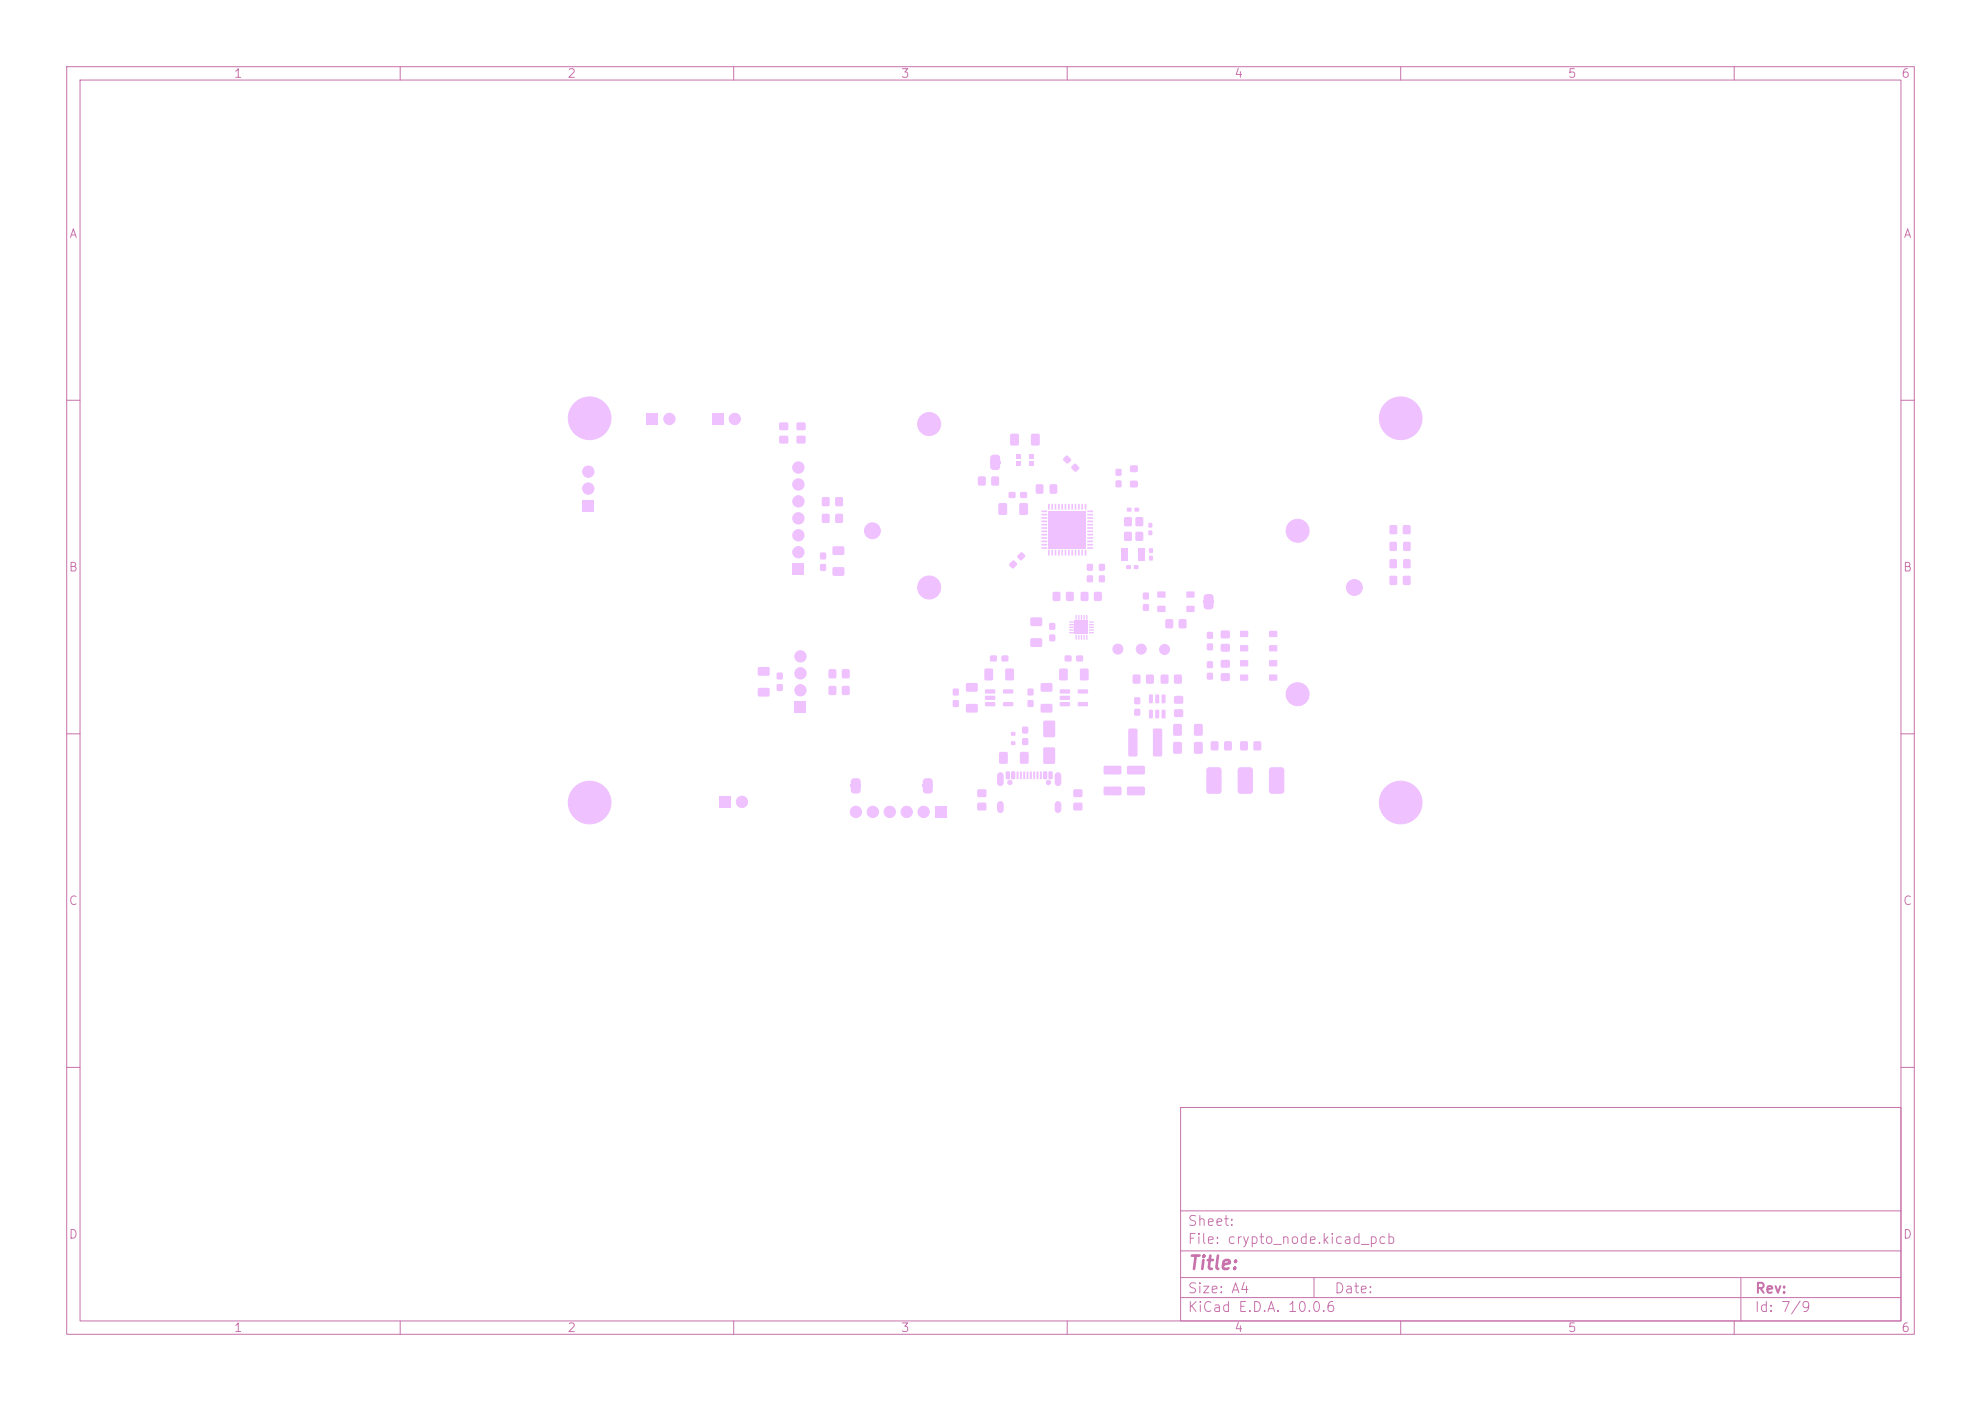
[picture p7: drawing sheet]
<svg xmlns="http://www.w3.org/2000/svg" width="297mm" height="210mm" viewBox="0 0 297 210" stroke-linecap="round" stroke-linejoin="round" font-family="sans-serif">
<defs><g id="words">
<text font-size="2" fill="#c872ab" x="178" y="190.8">Title:</text>
<g font-size="1.5" fill="#c872ab">
<text x="178" y="184.1">Sheet:</text>
<text x="178" y="186.8">File: crypto_node.kicad_pcb</text>
<text x="178" y="197">KiCad E.D.A. 10.0.6</text>
<text x="178" y="194.2">Size: A4</text>
<text x="200" y="194.2">Date:</text>
<text x="263" y="197">Id: 7/9</text>
<text x="263" y="194.2">Rev:</text>
</g>
<g font-size="1.3" fill="#c872ab">
<text x="35" y="12">1</text>
<text x="85" y="12">2</text>
<text x="135" y="12">3</text>
<text x="185" y="12">4</text>
<text x="235" y="12">5</text>
<text x="285" y="12">6</text>
<text x="10.3" y="36">A</text>
<text x="285.3" y="36">A</text>
<text x="10.2" y="86">B</text>
<text x="285.2" y="86">B</text>
<text x="10.2" y="136">C</text>
<text x="285.2" y="136">C</text>
<text x="10.2" y="186">D</text>
<text x="285.2" y="186">D</text>
<text x="35" y="200">1</text>
<text x="85" y="200">2</text>
<text x="135" y="200">3</text>
<text x="185" y="200">4</text>
<text x="235" y="200">5</text>
<text x="285" y="200">6</text>
</g>
</g></defs>
<g fill="none" stroke="#c872ab" stroke-width=".15">
<path d="M10 10h277v190h-277zM12 12h273v186h-273zM60 10v2M110 10v2M160 10v2M210 10v2M260 10v2M10 60h2M285 60h2M10 110h2M285 110h2M10 160h2"/>
<path d="M177 166h108v32h-108zM285 160h2M60 198v2M110 198v2M160 198v2M177 194.5h108M177 191.5h108M177 187.5h108M177 181.5h108M197 191.5v3M210 198v2M260 198v2"/>
<path d="M261 191.5v6.5"/>
</g>
<g fill="#efc1ff">
<path d="M180.4 90.1h1.6v.3h-1.6z"/>
<path d="M127.5 117.7h1.6v.2h-1.6z"/>
<path d="M138.3 117.7h1.6v.2h-1.6z"/>
<path d="M148.5 69.1h1.4v.3h-1.4z"/>
<path d="M163.3 94.8l.7-.1v.2h-.7z"/>
<path d="M163.3 94.4l.7-.1v.2h-.7z"/>
<path d="M163.3 94l.7-.1v.2h-.7z"/>
<path d="M163.3 93.6l.7-.1v.2h-.7z"/>
<path d="M163.3 93.2l.7-.1v.2h-.7z"/>
<path d="M162.9 92.2h.1v.7h-.2z"/>
<path d="M162.5 92.2h.1v.7h-.2z"/>
<path d="M162.1 92.2h.1v.7h-.2z"/>
<path d="M161.7 92.2h.1v.7h-.2z"/>
<path d="M161.3 92.2h.1v.7h-.2z"/>
<path d="M160.3 93.2l.7-.1v.2h-.7z"/>
<path d="M160.3 93.6l.7-.1v.2h-.7z"/>
<path d="M160.3 94l.7-.1v.2h-.7z"/>
<path d="M160.3 94.4l.7-.1v.2h-.7z"/>
<path d="M160.3 94.8l.7-.1v.2h-.7z"/>
<path d="M161.3 95.2h.1v.7h-.2z"/>
<path d="M161.7 95.2h.1v.7h-.2z"/>
<path d="M162.1 95.2h.1v.7h-.2z"/>
<path d="M162.5 95.2h.1v.7h-.2z"/>
<path d="M162.9 95.2h.1v.7h-.2z"/>
<path d="M161.2 93.1h1.9v1.9h-1.9z"/>
<path d="M158.9 103.4l1.4-.1 .1 .6-.1 .1h-1.3l-.1-.2z"/>
<path d="M158.9 104.3h1.4l.1 .5-.1 .1h-1.3l-.1-.1z"/>
<path d="M158.9 105.3l1.4-.1 .1 .6-.1 .1h-1.3l-.1-.2z"/>
<path d="M161.6 105.3l1.4-.1 .1 .6-.1 .1h-1.3l-.1-.2z"/>
<path d="M161.6 103.4l1.4-.1 .1 .6-.1 .1h-1.3l-.1-.2z"/>
<path d="M147.7 103.4l1.4-.1 .1 .6-.1 .1h-1.3l-.1-.2z"/>
<path d="M147.7 104.3h1.4l.1 .5-.1 .1h-1.3l-.1-.1z"/>
<path d="M147.7 105.3l1.4-.1 .1 .6-.1 .1h-1.3l-.1-.2z"/>
<path d="M150.4 105.3l1.4-.1 .1 .6-.1 .1h-1.3l-.1-.2z"/>
<path d="M150.4 103.4l1.4-.1 .1 .6-.1 .1h-1.3l-.1-.2z"/>
<path d="M154.6 65.1h1.2v1.6h-1.2z"/>
<path d="M151.5 65.1h1.2v1.6h-1.2z"/>
<path d="M119.5 65.4h1.2v1h-1.2z"/>
<path d="M119.5 63.4h1.2v1h-1.2z"/>
<path d="M125.3 77.1h1v1.2h-1z"/>
<path d="M123.3 77.1h1v1.2h-1z"/>
<path d="M126.3 102.9h1v1.2h-1z"/>
<path d="M124.3 102.9h1v1.2h-1z"/>
<path d="M144.9 105.6h1.6v1.2h-1.6z"/>
<path d="M144.9 102.4h1.6v1.2h-1.6z"/>
<path d="M172.3 106.4h.4l.1 .1v1.1v.1l-.5-.1z"/>
<path d="M173.2 106.4h.4l.2 .1v1.1l-.1 .1-.5-.1z"/>
<path d="M174.2 106.4h.4l.1 .1v1.1v.1l-.5-.1z"/>
<path d="M174.2 104.1h.4l.1 .1v1.1v.1l-.5-.1z"/>
<path d="M173.2 104.1h.4l.2 .1v1.1l-.1 .1-.5-.1z"/>
<path d="M172.3 104.1h.4l.1 .1v1.1v.1l-.5-.1z"/>
<path d="M154.5 92.6h1.7v1.2h-1.7z"/>
<path d="M154.5 95.7h1.7v1.2h-1.7z"/>
<path d="M152.4 68.1h.7v.7h-.7z"/>
<path d="M152.4 69.2h.7v.7h-.7z"/>
<path d="M154.2 69.2h.7v.7h-.7z"/>
<path d="M154.2 68.1h.7v.7h-.7z"/>
<path d="M116.9 65.4h1.2v1h-1.2z"/>
<path d="M116.9 63.4h1.2v1h-1.2z"/>
<path d="M125.3 74.6h1v1.2h-1z"/>
<path d="M123.3 74.6h1v1.2h-1z"/>
</g>
<g fill="#efc1ff" stroke="#efc1ff" stroke-width=".15">
<circle cx="207.6" cy="62.7" r=".4"/>
<circle cx="208.3" cy="61" r=".4"/>
<circle cx="208.3" cy="64.4" r=".4"/>
<circle cx="210" cy="60.3" r=".4"/>
<circle cx="210" cy="62.7" r="3.2"/>
<circle cx="210" cy="65.1" r=".4"/>
<circle cx="211.7" cy="61" r=".4"/>
<circle cx="211.7" cy="64.4" r=".4"/>
<circle cx="212.4" cy="62.7" r=".4"/>
</g>
<path d="M140.2 120.9h1.7v1.7h-1.7z" fill="#efc1ff"/>
<g fill="#efc1ff" stroke="#efc1ff" stroke-width=".15">
<circle cx="138.5" cy="121.7" r=".85"/>
<circle cx="135.9" cy="121.7" r=".85"/>
<circle cx="133.4" cy="121.7" r=".85"/>
<circle cx="130.9" cy="121.7" r=".85"/>
<circle cx="128.3" cy="121.7" r=".85"/>
</g>
<g fill="#efc1ff">
<path d="M180.6 89.2l.3-.1h.7l.3 .3v.7h-1.5z"/>
<path d="M180.4 90.4h1.5v.6l-.4 .3h-.7l-.3-.3z"/>
<path d="M152.9 75.5h1.2v1.6h-1.2z"/>
<path d="M149.7 75.5h1.2v1.6h-1.2z"/>
<path d="M157.9 88.8h1v1.2h-1z"/>
<path d="M159.9 88.8h1v1.2h-1z"/>
<path d="M153 112.8h1.2v1.6h-1.2z"/>
<path d="M149.8 112.8h1.2v1.6h-1.2z"/>
<path d="M176.8 92.9h1v1.2h-1z"/>
<path d="M174.8 92.9h1v1.2h-1z"/>
<path d="M174.1 101.2h1v1.2h-1z"/>
<path d="M176.1 101.2h1v1.2h-1z"/>
</g>
<circle cx="167.6" cy="97.3" r=".75" fill="#efc1ff" stroke="#efc1ff" stroke-width=".15"/>
<g fill="#efc1ff">
<path d="M160.7 69.9l.4-.4h.2l.5 .5v.2l-.4 .5h-.2l-.6-.5z"/>
<path d="M159.4 68.7l.5-.4h.1l.5 .5 .1 .2-.4 .4-.3 .1-.5-.6z"/>
<path d="M171.4 90.6h.8v.9h-.8z"/>
<path d="M171.4 88.9h.8v.9h-.8z"/>
</g>
<circle cx="174.6" cy="97.3" r=".75" fill="#efc1ff" stroke="#efc1ff" stroke-width=".15"/>
<g fill="#efc1ff">
<path d="M210.4 81.3h1v1.2h-1z"/>
<path d="M208.4 81.3h1v1.2h-1z"/>
<path d="M127.5 118h1.5v.6l-.4 .3h-.7l-.3-.3z"/>
<path d="M127.7 116.8l.3-.1h.7l.3 .3v.7h-1.5z"/>
<path d="M210.4 83.9h1v1.2h-1z"/>
<path d="M208.4 83.9h1v1.2h-1z"/>
<path d="M153.3 110.7h.8v.9h-.8z"/>
<path d="M153.3 109h.8v.9h-.8z"/>
<path d="M124.9 81.9h1.6v1.2h-1.6z"/>
<path d="M124.9 85.1h1.6v1.2h-1.6z"/>
<path d="M163 84.6h.8v.9h-.8z"/>
<path d="M163 86.3h.8v.9h-.8z"/>
<path d="M146.6 120.4h1.2v1h-1.2z"/>
<path d="M146.6 118.4h1.2v1h-1.2z"/>
<path d="M157.4 93.4h.8v1h-.8z"/>
<path d="M157.4 95.2h.8v.9h-.8z"/>
<path d="M138.3 118h1.5v.6l-.4 .3h-.7l-.3-.3z"/>
<path d="M138.5 116.8l.4-.1 .8 .1 .1 .3v.6h-1.5l.1-.6z"/>
<path d="M153 82.8h.3l.4 .5-.6 .7-.6-.6z"/>
<path d="M151.3 84.5l.6-.5 .6 .6-.7 .6-.5-.4z"/>
<path d="M153 73.8h.9v.8h-.9z"/>
<path d="M151.3 73.8h.9v.8h-.9z"/>
<path d="M181 94.8h.8v.9h-.8z"/>
<path d="M181 96.5h.8v.9h-.8z"/>
<path d="M106.8 62h1.7v1.7h-1.7z"/>
</g>
<circle cx="110.2" cy="62.8" r=".85" fill="#efc1ff" stroke="#efc1ff" stroke-width=".15"/>
<g fill="#efc1ff">
<path d="M181 100.9h.8v.9h-.8z"/>
<path d="M181 99.2h.8v.9h-.8z"/>
<path d="M156.1 105.6h1.6v1.2h-1.6z"/>
<path d="M156.1 102.4h1.6v1.2h-1.6z"/>
<path d="M142.9 105h.8v.9h-.8z"/>
<path d="M142.9 103.3h.8v.9h-.8z"/>
<path d="M113.7 103.2h1.6v1.2h-1.6z"/>
<path d="M113.7 100h1.6v1.2h-1.6z"/>
<path d="M167.3 72.1h.8v.9h-.8z"/>
<path d="M167.3 70.3h.8v1h-.8z"/>
<path d="M116.5 102.6h.8v.9h-.8z"/>
<path d="M116.5 100.9h.8v.9h-.8z"/>
</g>
<g fill="#efc1ff" stroke="#efc1ff" stroke-width=".15">
<circle cx="207.6" cy="120.3" r=".4"/>
<circle cx="208.3" cy="118.6" r=".4"/>
<circle cx="208.3" cy="122" r=".4"/>
<circle cx="210" cy="117.9" r=".4"/>
<circle cx="210" cy="120.3" r="3.2"/>
<circle cx="210" cy="122.7" r=".4"/>
<circle cx="211.7" cy="118.6" r=".4"/>
<circle cx="211.7" cy="122" r=".4"/>
<circle cx="212.4" cy="120.3" r=".4"/>
</g>
<g fill="#efc1ff">
<path d="M177.9 90.8h1.2v.9h-1.2z"/>
<path d="M173.5 90.8h1.2v.9h-1.2z"/>
<path d="M177.9 88.7h1.2v.9h-1.2z"/>
<path d="M173.5 88.7h1.2v.9h-1.2z"/>
<path d="M169.5 69.8h1v.9h-1z"/>
<path d="M169.5 72.1h1v.9h-1z"/>
<path d="M169 114.8h2.5l.2 .2-.1 .9-.2 .2h-2.3l-.1-.2z"/>
<path d="M169 118l2.5-.1 .2 .3-.1 .9-.2 .1h-2.3l-.1-.2z"/>
<path d="M161 120.4h1.2v1h-1.2z"/>
<path d="M161 118.4h1.2v1h-1.2z"/>
<path d="M150.8 100.3h1.2v1.6h-1.2z"/>
<path d="M147.6 100.3h1.2v1.6h-1.2z"/>
<path d="M157.4 72.6h1.1v1.4h-1.1z"/>
<path d="M155.3 72.6h1.1v1.4h-1.1z"/>
</g>
<g fill="#efc1ff" stroke="#efc1ff" stroke-width=".15">
<circle cx="86" cy="62.7" r=".4"/>
<circle cx="86.7" cy="61" r=".4"/>
<circle cx="86.7" cy="64.4" r=".4"/>
<circle cx="88.4" cy="60.3" r=".4"/>
<circle cx="88.4" cy="62.7" r="3.2"/>
<circle cx="88.4" cy="65.1" r=".4"/>
<circle cx="90.1" cy="61" r=".4"/>
<circle cx="90.1" cy="64.4" r=".4"/>
<circle cx="90.8" cy="62.7" r=".4"/>
</g>
<g fill="#efc1ff">
<path d="M183.1 96.6h1.2v1h-1.2z"/>
<path d="M183.1 94.6h1.2v1h-1.2z"/>
<path d="M148.7 71.5h1v1.2h-1z"/>
<path d="M146.7 71.5h1v1.2h-1z"/>
<path d="M154.1 105h.8v.9h-.8z"/>
<path d="M154.1 103.3h.8v.9h-.8z"/>
<path d="M168.9 84.7h.6v.6h-.6z"/>
<path d="M170 84.7h.7v.6h-.7z"/>
<path d="M161.4 98.3h.9v.8h-.9z"/>
<path d="M159.7 98.3h.9v.8h-.9z"/>
</g>
<g fill="#efc1ff" stroke="#efc1ff" stroke-width=".15">
<circle cx="86" cy="120.3" r=".4"/>
<circle cx="86.7" cy="118.6" r=".4"/>
<circle cx="86.7" cy="122" r=".4"/>
<circle cx="88.4" cy="117.9" r=".4"/>
<circle cx="88.4" cy="120.3" r="3.2"/>
<circle cx="88.4" cy="122.7" r=".4"/>
<circle cx="90.1" cy="118.6" r=".4"/>
<circle cx="90.1" cy="122" r=".4"/>
<circle cx="90.8" cy="120.3" r=".4"/>
</g>
<g fill="#efc1ff">
<path d="M156.5 108.1h1.6v2.3h-1.6z"/>
<path d="M156.5 112.1h1.6v2.3h-1.6z"/>
<path d="M175.9 108.6h1.2v1.6h-1.2z"/>
<path d="M179.1 108.6h1.2v1.6h-1.2z"/>
<path d="M165.5 114.8h2.5l.2 .2-.1 .9-.2 .2h-2.3l-.1-.2z"/>
<path d="M165.5 118l2.5-.1 .2 .3-.1 .9-.2 .1h-2.3l-.1-.2z"/>
<path d="M169 76.1h.6v.6h-.6z"/>
<path d="M170.1 76.1h.7v.6h-.7z"/>
<path d="M169.9 101.2h1v1.2h-1z"/>
<path d="M171.9 101.2h1v1.2h-1z"/>
<path d="M183.1 101h1.2v1h-1.2z"/>
<path d="M183.1 99h1.2v1h-1.2z"/>
</g>
<g fill="#efc1ff" stroke="#efc1ff" stroke-width=".15">
<circle cx="151.4" cy="117.3" r=".32"/>
<circle cx="157.2" cy="117.3" r=".32"/>
</g>
<g fill="#efc1ff">
<path d="M150.8 115.7l.4-.1 .2 .1v.9l-.1 .2-.5-.1z"/>
<path d="M151.6 115.7l.4-.1 .2 .1v.9l-.1 .2-.5-.1z"/>
<path d="M152.9 115.7h.3l-.1 1.1-.2-.1z"/>
<path d="M153.9 115.7h.3l-.1 1.1-.2-.1z"/>
<path d="M154.4 115.7h.3l-.1 1.1-.2-.1z"/>
<path d="M155.4 115.7h.3l-.1 1.1-.2-.1z"/>
<path d="M156.4 115.7l.4-.1 .2 .1v.9l-.1 .2-.5-.1z"/>
<path d="M157.2 115.7l.4-.1 .2 .1v.9l-.1 .2-.5-.1z"/>
<path d="M155.9 115.7h.3l-.1 1.1-.2-.1z"/>
<path d="M154.9 115.7h.3l-.1 1.1-.2-.1z"/>
<path d="M153.4 115.7h.3l-.1 1.1-.2-.1z"/>
<path d="M152.4 115.7h.3l-.1 1.1-.2-.1z"/>
</g>
<path d="M150 116.2v1.1M158.6 116.2v1.1M150 120.6v.8M158.6 120.6v.8" fill="none" stroke="#efc1ff" stroke-width="1"/>
<g fill="#efc1ff">
<path d="M172.2 79.5h.5v.7h-.5z"/>
<path d="M172.2 78.4h.5v.7h-.5z"/>
<path d="M151.6 109.7h.6v.6h-.6z"/>
<path d="M151.6 111.1h.6v.6h-.6z"/>
<path d="M126.3 100.4h1v1.2h-1z"/>
<path d="M124.3 100.4h1v1.2h-1z"/>
<path d="M181.6 111.2h1v1.2h-1z"/>
<path d="M183.6 111.2h1v1.2h-1z"/>
<path d="M164.1 88.8h1v1.2h-1z"/>
<path d="M162.1 88.8h1v1.2h-1z"/>
<path d="M190.3 101.1h1.2v.9h-1.2z"/>
<path d="M185.9 101.1h1.2v.9h-1.2z"/>
<path d="M190.3 99h1.2v.9h-1.2z"/>
<path d="M185.9 99h1.2v.9h-1.2z"/>
<path d="M185.9 94.6h1.2v.9h-1.2z"/>
<path d="M190.3 94.6h1.2v.9h-1.2z"/>
<path d="M185.9 96.7h1.2v.9h-1.2z"/>
<path d="M190.3 96.7h1.2v.9h-1.2z"/>
<path d="M123 82.9h.8v.9h-.8z"/>
<path d="M123 84.6h.8v.9h-.8z"/>
<path d="M172.3 83.3h.5v.7h-.5z"/>
<path d="M172.3 82.2h.5v.7h-.5z"/>
<path d="M148.4 69.5h1.5v.6l-.4 .3h-.7l-.3-.3z"/>
<path d="M148.6 68.3l.3-.1h.7l.3 .3v.7h-1.5z"/>
<path d="M186 111.2h1v1.2h-1z"/>
<path d="M188 111.2h1v1.2h-1z"/>
<path d="M150.2 98.3h.9v.8h-.9z"/>
<path d="M148.5 98.3h.9v.8h-.9z"/>
<path d="M210.4 78.8h1v1.2h-1z"/>
<path d="M208.4 78.8h1v1.2h-1z"/>
</g>
<circle cx="171.1" cy="97.3" r=".75" fill="#efc1ff" stroke="#efc1ff" stroke-width=".15"/>
<g fill="#efc1ff">
<path d="M176.1 106.4h1.2v1h-1.2z"/>
<path d="M176.1 104.4h1.2v1h-1.2z"/>
<path d="M190.4 115.1l.3-.1h1.4l.4 .2v3.3l-.2 .4-1.7 .1-.3-.2v-3.3z"/>
<path d="M185.7 115.1l.3-.1h1.4l.4 .2 .1 3.3-.3 .4-1.7 .1-.3-.2-.1-3.3z"/>
<path d="M181 115.1l.3-.1h1.4l.4 .2v3.3l-.2 .4-1.7 .1-.3-.2v-3.3z"/>
<path d="M162 100.3h1.2v1.6h-1.2z"/>
<path d="M158.8 100.3h1.2v1.6h-1.2z"/>
<path d="M164.8 84.6h.8v.9h-.8z"/>
<path d="M164.8 86.3h.8v.9h-.8z"/>
<path d="M175.9 111.3h1.2v1.6h-1.2z"/>
<path d="M179.1 111.3h1.2v1.6h-1.2z"/>
<path d="M97 62h1.7v1.7h-1.7z"/>
</g>
<circle cx="100.4" cy="62.8" r=".85" fill="#efc1ff" stroke="#efc1ff" stroke-width=".15"/>
<g fill="#efc1ff">
<path d="M170.1 104.6h.8v.9h-.8z"/>
<path d="M170.1 106.3h.8v.9h-.8z"/>
<path d="M210.4 86.4h1v1.2h-1z"/>
<path d="M208.4 86.4h1v1.2h-1z"/>
<path d="M172.9 109.3l1.1-.1 .2 .2v3.8l-.1 .2h-1l-.2-.2z"/>
<path d="M169.2 109.3l1.1-.1 .2 .2 .1 3.8-.2 .2h-1l-.2-.2z"/>
<path d="M170.6 82.2h1v1.8h-1z"/>
<path d="M168.1 82.2h1v1.8h-1z"/>
<path d="M107.8 119.4h1.7v1.7h-1.7z"/>
</g>
<circle cx="111.2" cy="120.2" r=".85" fill="#efc1ff" stroke="#efc1ff" stroke-width=".15"/>
<g fill="#efc1ff">
<path d="M168.6 77.6h1v1.2h-1z"/>
<path d="M168.6 79.8h1v1.2h-1z"/>
<path d="M170.3 79.8h1v1.2h-1z"/>
<path d="M170.3 77.6h1v1.2h-1z"/>
<path d="M163 82h.8l.1 .2-.9 .1z"/>
<path d="M163 81.5h.8l.1 .2-.9 .1z"/>
<path d="M163 81h.8l.1 .2-.9 .1z"/>
<path d="M163 80.5h.8l.1 .2-.9 .1z"/>
<path d="M163 80h.8l.1 .2-.9 .1z"/>
<path d="M163 79.5h.8l.1 .2-.9 .1z"/>
<path d="M163 79h.8l.1 .2-.9 .1z"/>
<path d="M163 78.5h.8l.1 .2-.9 .1z"/>
<path d="M163 78h.8l.1 .2-.9 .1z"/>
<path d="M163 77.5h.8l.1 .2-.9 .1z"/>
<path d="M163 77h.8l.1 .2-.9 .1z"/>
<path d="M163 76.5h.8l.1 .2-.9 .1z"/>
<path d="M162.6 75.5l.3 .1-.1 .8h-.2z"/>
<path d="M162.1 75.5l.3 .1-.1 .8h-.2z"/>
<path d="M161.6 75.5l.3 .1-.1 .8h-.2z"/>
<path d="M161.1 75.5l.3 .1-.1 .8h-.2z"/>
<path d="M160.6 75.5l.3 .1-.1 .8h-.2z"/>
<path d="M160.1 75.5l.3 .1-.1 .8h-.2z"/>
<path d="M159.6 75.5l.3 .1-.1 .8h-.2z"/>
<path d="M159.1 75.5l.3 .1-.1 .8h-.2z"/>
<path d="M158.6 75.5l.3 .1-.1 .8h-.2z"/>
<path d="M158.1 75.5l.3 .1-.1 .8h-.2z"/>
<path d="M157.6 75.5l.3 .1-.1 .8h-.2z"/>
<path d="M157.1 75.5l.3 .1-.1 .8h-.2z"/>
<path d="M156.1 76.5h.9v.2l-.8 .1z"/>
<path d="M156.1 77h.9v.2l-.8 .1z"/>
<path d="M156.1 77.5h.9v.2l-.8 .1z"/>
<path d="M156.1 78h.9v.2l-.8 .1z"/>
<path d="M156.1 78.5h.9v.2l-.8 .1z"/>
<path d="M156.1 79h.9v.2l-.8 .1z"/>
<path d="M156.1 79.5h.9v.2l-.8 .1z"/>
<path d="M156.1 80h.9v.2l-.8 .1z"/>
<path d="M156.1 80.5h.9v.2l-.8 .1z"/>
<path d="M156.1 81h.9v.2l-.8 .1z"/>
<path d="M156.1 81.5h.9v.2l-.8 .1z"/>
<path d="M156.1 82h.9v.2l-.8 .1z"/>
<path d="M157.1 82.4h.3l-.1 .9-.2-.1z"/>
<path d="M157.6 82.4h.3l-.1 .9-.2-.1z"/>
<path d="M158.1 82.4h.3l-.1 .9-.2-.1z"/>
<path d="M158.6 82.4h.3l-.1 .9-.2-.1z"/>
<path d="M159.1 82.4h.3l-.1 .9-.2-.1z"/>
<path d="M159.6 82.4h.3l-.1 .9-.2-.1z"/>
<path d="M160.1 82.4h.3l-.1 .9-.2-.1z"/>
<path d="M160.6 82.4h.3l-.1 .9-.2-.1z"/>
<path d="M161.1 82.4h.3l-.1 .9-.2-.1z"/>
<path d="M161.6 82.4h.3l-.1 .9-.2-.1z"/>
<path d="M162.1 82.4h.3l-.1 .9-.2-.1z"/>
<path d="M162.6 82.4h.3l-.1 .9-.2-.1z"/>
<path d="M157.2 76.6h5.6v5.6h-5.6z"/>
</g>
<g fill="#efc1ff" stroke="#efc1ff" stroke-width=".15">
<circle cx="203.1" cy="88.1" r="1.2"/>
<circle cx="194.5" cy="104.1" r="1.72"/>
<circle cx="139.3" cy="88.1" r="1.73"/>
<circle cx="130.8" cy="79.6" r="1.19"/>
<circle cx="139.3" cy="63.6" r="1.72"/>
<circle cx="194.5" cy="79.6" r="1.72"/>
<circle cx="119.7" cy="70.1" r=".85"/>
<circle cx="119.7" cy="72.6" r=".85"/>
<circle cx="119.7" cy="75.2" r=".85"/>
<circle cx="119.7" cy="77.7" r=".85"/>
<circle cx="119.7" cy="80.2" r=".85"/>
<circle cx="119.7" cy="82.8" r=".85"/>
</g>
<g fill="#efc1ff">
<path d="M118.9 84.5h1.6v1.7h-1.6z"/>
<path d="M87.4 74.9h1.6v1.7h-1.6z"/>
</g>
<g fill="#efc1ff" stroke="#efc1ff" stroke-width=".15">
<circle cx="88.2" cy="73.2" r=".85"/>
<circle cx="88.2" cy="70.7" r=".85"/>
</g>
<path d="M119.2 105.2h1.7v1.7h-1.7z" fill="#efc1ff"/>
<g fill="#efc1ff" stroke="#efc1ff" stroke-width=".15">
<circle cx="120" cy="103.5" r=".85"/>
<circle cx="120" cy="100.9" r=".85"/>
<circle cx="120" cy="98.4" r=".85"/>
</g>
<use href="#words"/>
</svg>
